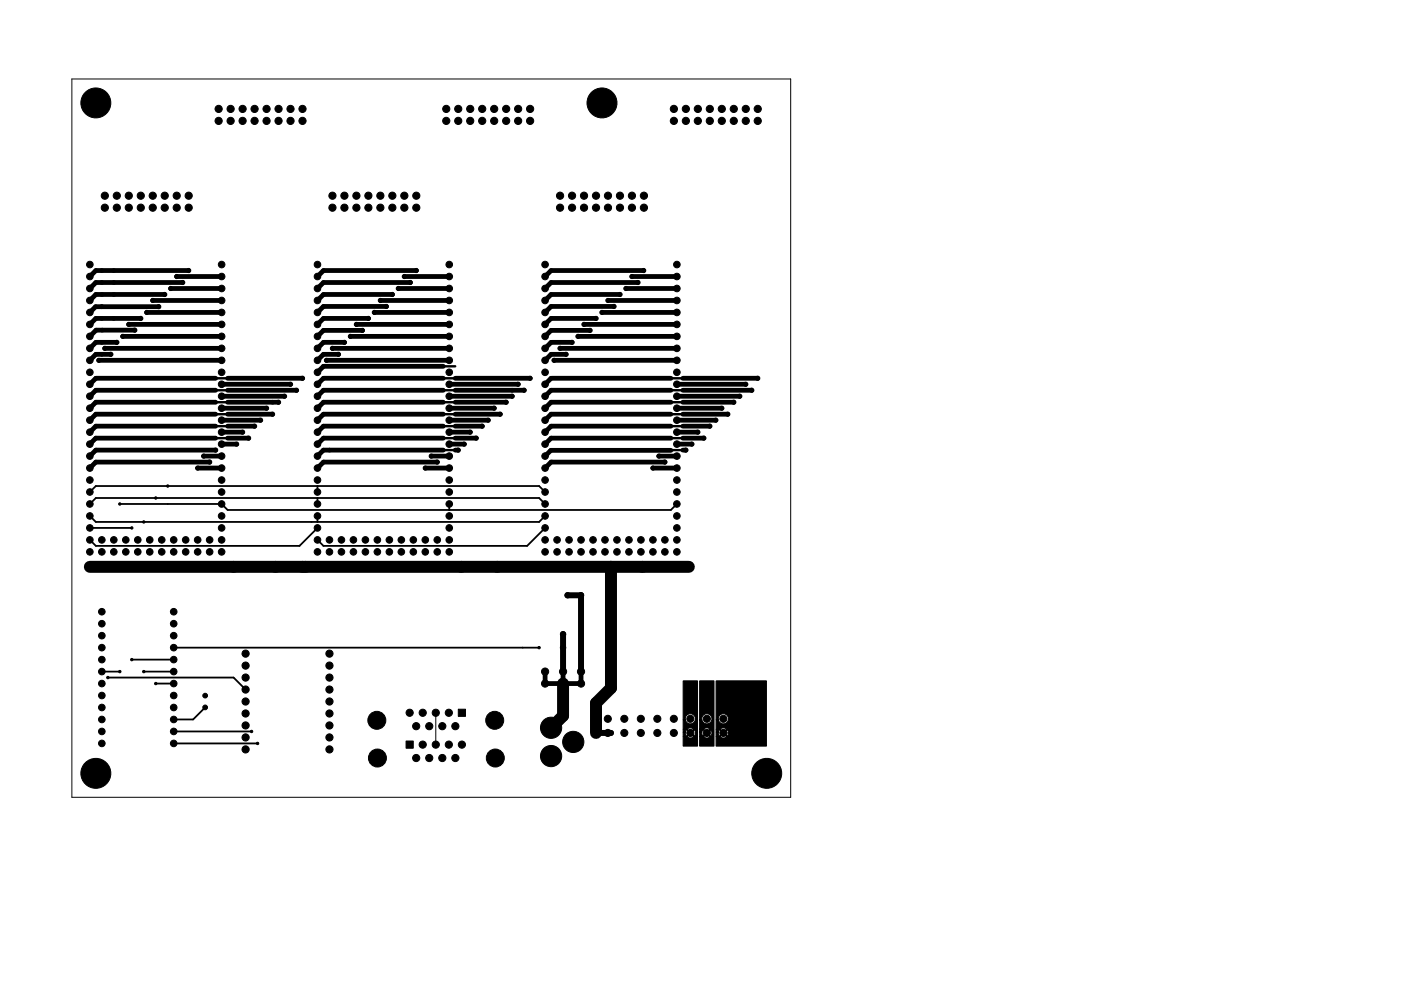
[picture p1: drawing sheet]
<svg xmlns="http://www.w3.org/2000/svg" width="297mm" height="210mm" viewBox="0 0 297 210" stroke-linecap="round" stroke-linejoin="round" font-family="sans-serif">
<path d="M15.2 16.8h152.4v152.4h-152.4zM92.4 151.2v6.8M146.4 146.9v2.9h.6l.6 .6v3.8l-1.2 1.3M149.9 146.9v2.9l1.2 1.3v3.5l-.9 .9h-.3M158.1 152.3v3.2h-4.7" fill="none" stroke="#000" stroke-width=".21"/>
<g fill="none" stroke="#000" stroke-width="1">
<path d="M37.5 58.7h9.5M38.7 59.9h-18.4l-1.3 1.3M40 57.4h-19.7l-1.3 1.3M85.7 58.7h9.5M87 59.9h-18.4l-1.3 1.3M88.3 57.4h-19.7l-1.3 1.3M134 58.7h9.5M135.3 59.9h-18.5l-1.2 1.3M136.5 57.4h-19.7l-1.2 1.3M21 76.4h26M22.2 73.9h24.8M23.5 75.2h-3.2l-1.3 1.2"/>
<path d="M24.8 72.6h-4.5l-1.3 1.3M26 71.4h21M27.3 68.8h19.7M28.6 70h-8.2l-1.4 1.4M29.8 67.6h-9.5l-1.3 1.2M31.1 66.3h15.9M32.4 63.7h14.6M33.7 65.1h-13.4l-1.3 1.2M34.9 62.5h-14.6l-1.3 1.2M36.2 61.2h10.8M69.2 76.4h26M70.5 73.9h24.7"/>
<path d="M71.8 75.2h-3.2l-1.3 1.2M73 72.6h-4.4l-1.3 1.3M74.3 71.4h20.9M75.6 68.8h19.6M76.8 70.1h-8.2l-1.3 1.3M78.1 67.6h-9.5l-1.3 1.2M79.4 66.3h15.8M80.6 63.7h14.6M81.9 65h-13.3l-1.3 1.3M83.2 62.5h-14.6l-1.3 1.2M84.5 61.2h10.7M94 77.7h-25.4l-1.3 1.3"/>
<path d="M117.5 76.4h26M118.7 73.9h24.8M120 75.2h-3.2l-1.2 1.2M121.3 72.6h-4.5l-1.2 1.3M122.6 71.4h20.9M123.8 68.8h19.7M125.1 70.1h-8.3l-1.2 1.3M126.4 67.6h-9.6l-1.2 1.2M127.6 66.3h15.9M128.9 63.7h14.6M130.2 65h-13.4l-1.2 1.3M131.4 62.5h-14.6l-1.2 1.2"/>
<path d="M132.7 61.2h10.8M41.9 99.3h5.1M43.2 96.8h3.8M44.4 98h-24.1l-1.3 1.3M45.7 80.3h-25.4l-1.3 1.2M45.7 82.8h-25.4l-1.3 1.3M45.7 85.3h-25.4l-1.3 1.3M45.7 87.9h-25.4l-1.3 1.2M45.7 90.4h-25.4l-1.3 1.3M45.7 93h-25.4l-1.3 1.2M45.7 95.5h-25.4l-1.3 1.3M47 94.2h3.2"/>
<path d="M47 91.7h4.4M47 89.1h8.2M47 86.6h9.5M47 84.1h13.3M47 81.5h14.6M48.3 80.3h15.8M48.3 82.8h14.6M48.3 85.3h10.8M48.3 87.9h9.5M48.3 90.4h5.7M48.3 93h4.4M90.2 99.3h5"/>
<path d="M91.4 96.8h3.8M92.7 98h-24.1l-1.3 1.3M94 80.3h-25.4l-1.3 1.2M94 82.8h-25.4l-1.3 1.3M94 85.3h-25.4l-1.3 1.3M94 87.9h-25.4l-1.3 1.2M94 90.4h-25.4l-1.3 1.3M94 93h-25.4l-1.3 1.2M94 95.5h-25.4l-1.3 1.3M95.2 94.2h3.2M95.2 91.7h4.5M95.2 89.1h8.3"/>
<path d="M95.2 86.6h9.6M95.2 84.1h13.4M95.2 81.5h14.7M96.5 80.3h15.9M96.5 82.8h14.6M96.5 85.3h10.8M96.5 87.9h9.5M96.5 90.4h5.7M96.5 93h4.5M96.5 95.5h.7M138.4 99.3h5.1M139.7 96.8h3.8"/>
<path d="M141 98h-24.2l-1.2 1.3M142.2 80.3h-25.4l-1.2 1.2M142.2 82.8h-25.4l-1.2 1.3M142.2 85.3h-25.4l-1.2 1.3M142.2 87.9h-25.4l-1.2 1.2M142.2 90.4h-25.4l-1.2 1.3M142.2 93h-25.4l-1.2 1.2M142.2 95.5h-25.4l-1.2 1.3M143.5 94.2h3.2M143.5 91.7h4.5M143.5 89.1h8.3M143.5 86.6h9.5"/>
<path d="M143.5 84.1h13.3M143.5 81.5h14.6M144.8 80.3h15.9M144.8 82.8h14.6M144.8 85.3h10.8M144.8 87.9h9.5M144.8 90.4h5.7M144.8 93h4.4M144.8 95.5h.6M115.6 142.5v2.5h7.6v-2.5M119.4 142.5v2.5"/>
</g>
<g fill="#000" stroke="#000" stroke-width=".21">
<path d="M86.1 157.2h1.5v1.5h-1.5zM97.2 150.5h1.5v1.5h-1.5zM144.8 144.5h3.1v13.8h-3.1v-2h.9a.83 .83 0 0 0 1.3 0l-.6-.7-.7 .7h-.9v-1h.5v.4l.3 .5 .7-.7h.2l.6 .7a.83 .83 0 0 0 0-1.4l-.6 .7h-.2l-.7-.7-.3 .5h-.5v-.6h.9l.7 .7 .6-.7a.83 .83 0 0 0-1.3 0h-.9v-2h.5a1.09 1.09 0 0 0 1.7 .7 1.09 1.09 0 0 0 0-1.8 1.09 1.09 0 0 0-1.7 .7v.4h-.5zM148.3 144.5h3.1v13.8h-3.1v-2h.9a.83 .83 0 0 0 1.3 0l-.6-.7-.7 .7h-.9v-1h.5v.4l.3 .5 .7-.7h.2l.6 .7a.83 .83 0 0 0 0-1.4l-.6 .7h-.2l-.7-.7-.3 .5h-.5v-.6h.9l.7 .7 .6-.7a.83 .83 0 0 0-1.3 0h-.9v-2h.5a1.09 1.09 0 0 0 1.7 .7 1.09 1.09 0 0 0 0-1.8 1.09 1.09 0 0 0-1.7 .7v.4h-.5zM151.8 144.5h10.7v13.8h-10.7v-2h.9a.83 .83 0 0 0 1.3 0l-.6-.7-.7 .7h-.9v-1h.5v.4l.3 .5 .7-.7h.2l.6 .7a.83 .83 0 0 0 0-1.4l-.6 .7h-.2l-.7-.7-.3 .5h-.5v-.6h.9l.7 .7 .6-.7a.83 .83 0 0 0-1.3 0h-.9v-2h.5a1.09 1.09 0 0 0 1.7 .7 1.09 1.09 0 0 0 0-1.8 1.09 1.09 0 0 0-1.7 .7v.4h-.5z"/>
<circle cx="20.3" cy="21.8" r="3.2"/>
<circle cx="46.4" cy="25.6" r=".76"/>
<circle cx="46.4" cy="23.1" r=".76"/>
<circle cx="48.9" cy="23.1" r=".76"/>
<circle cx="48.9" cy="25.6" r=".76"/>
<circle cx="51.4" cy="25.6" r=".76"/>
<circle cx="51.4" cy="23.1" r=".76"/>
<circle cx="54" cy="23.1" r=".76"/>
<circle cx="54" cy="25.6" r=".76"/>
<circle cx="56.5" cy="25.6" r=".76"/>
<circle cx="56.5" cy="23.1" r=".76"/>
<circle cx="59.1" cy="25.6" r=".76"/>
<circle cx="59.1" cy="23.1" r=".76"/>
<circle cx="61.6" cy="23.1" r=".76"/>
<circle cx="61.6" cy="25.6" r=".76"/>
<circle cx="64.1" cy="25.6" r=".76"/>
<circle cx="64.1" cy="23.1" r=".76"/>
<circle cx="94.6" cy="23.1" r=".76"/>
<circle cx="94.6" cy="25.6" r=".76"/>
<circle cx="97.2" cy="23.1" r=".76"/>
<circle cx="97.2" cy="25.6" r=".76"/>
<circle cx="99.7" cy="23.1" r=".76"/>
<circle cx="99.7" cy="25.6" r=".76"/>
<circle cx="102.2" cy="25.6" r=".76"/>
<circle cx="102.2" cy="23.1" r=".76"/>
<circle cx="104.8" cy="23.1" r=".76"/>
<circle cx="104.8" cy="25.6" r=".76"/>
<circle cx="107.3" cy="23.1" r=".76"/>
<circle cx="107.3" cy="25.6" r=".76"/>
<circle cx="109.9" cy="23.1" r=".76"/>
<circle cx="109.9" cy="25.6" r=".76"/>
<circle cx="112.4" cy="23.1" r=".76"/>
<circle cx="112.4" cy="25.6" r=".76"/>
<circle cx="127.6" cy="21.8" r="3.2"/>
<circle cx="142.9" cy="23.1" r=".76"/>
<circle cx="142.9" cy="25.6" r=".76"/>
<circle cx="145.4" cy="25.6" r=".76"/>
<circle cx="145.4" cy="23.1" r=".76"/>
<circle cx="148" cy="25.6" r=".76"/>
<circle cx="148" cy="23.1" r=".76"/>
<circle cx="150.5" cy="25.6" r=".76"/>
<circle cx="150.5" cy="23.1" r=".76"/>
<circle cx="153" cy="25.6" r=".76"/>
<circle cx="153" cy="23.1" r=".76"/>
<circle cx="155.6" cy="23.1" r=".76"/>
<circle cx="155.6" cy="25.6" r=".76"/>
<circle cx="158.1" cy="23.1" r=".76"/>
<circle cx="158.1" cy="25.6" r=".76"/>
<circle cx="160.7" cy="23.1" r=".76"/>
<circle cx="160.7" cy="25.6" r=".76"/>
<circle cx="19" cy="58.7" r=".7"/>
<circle cx="19" cy="56.1" r=".7"/>
<circle cx="22.2" cy="41.5" r=".76"/>
<circle cx="22.2" cy="44.1" r=".76"/>
<circle cx="24.8" cy="41.5" r=".76"/>
<circle cx="24.8" cy="44.1" r=".76"/>
<circle cx="27.3" cy="44.1" r=".76"/>
<circle cx="27.3" cy="41.5" r=".76"/>
<circle cx="29.8" cy="41.5" r=".76"/>
<circle cx="29.8" cy="44.1" r=".76"/>
<circle cx="32.4" cy="44.1" r=".76"/>
<circle cx="32.4" cy="41.5" r=".76"/>
<circle cx="34.9" cy="41.5" r=".76"/>
<circle cx="34.9" cy="44.1" r=".76"/>
<circle cx="37.5" cy="44.1" r=".76"/>
<circle cx="37.5" cy="41.5" r=".76"/>
<circle cx="37.5" cy="58.7" r=".44"/>
<circle cx="38.7" cy="59.9" r=".44"/>
<circle cx="40" cy="44.1" r=".76"/>
<circle cx="40" cy="41.5" r=".76"/>
<circle cx="40" cy="57.4" r=".44"/>
<circle cx="47" cy="58.7" r=".7"/>
<circle cx="47" cy="56.1" r=".7"/>
<circle cx="67.3" cy="58.7" r=".7"/>
<circle cx="67.3" cy="56.1" r=".7"/>
<circle cx="70.5" cy="44.1" r=".76"/>
<circle cx="70.5" cy="41.5" r=".76"/>
<circle cx="73" cy="41.5" r=".76"/>
<circle cx="73" cy="44.1" r=".76"/>
<circle cx="75.6" cy="44.1" r=".76"/>
<circle cx="75.6" cy="41.5" r=".76"/>
<circle cx="78.1" cy="41.5" r=".76"/>
<circle cx="78.1" cy="44.1" r=".76"/>
<circle cx="80.6" cy="44.1" r=".76"/>
<circle cx="80.6" cy="41.5" r=".76"/>
<circle cx="83.2" cy="44.1" r=".76"/>
<circle cx="83.2" cy="41.5" r=".76"/>
<circle cx="85.7" cy="44.1" r=".76"/>
<circle cx="85.7" cy="41.5" r=".76"/>
<circle cx="85.7" cy="58.7" r=".44"/>
<circle cx="87" cy="59.9" r=".44"/>
<circle cx="88.3" cy="44.1" r=".76"/>
<circle cx="88.3" cy="41.5" r=".76"/>
<circle cx="88.3" cy="57.4" r=".44"/>
<circle cx="95.2" cy="58.7" r=".7"/>
<circle cx="95.2" cy="56.1" r=".7"/>
<circle cx="115.6" cy="58.7" r=".7"/>
<circle cx="115.6" cy="56.1" r=".7"/>
<circle cx="118.7" cy="44.1" r=".76"/>
<circle cx="118.7" cy="41.5" r=".76"/>
<circle cx="121.3" cy="44.1" r=".76"/>
<circle cx="121.3" cy="41.5" r=".76"/>
<circle cx="123.8" cy="41.5" r=".76"/>
<circle cx="123.8" cy="44.1" r=".76"/>
<circle cx="126.4" cy="44.1" r=".76"/>
<circle cx="126.4" cy="41.5" r=".76"/>
<circle cx="128.9" cy="44.1" r=".76"/>
<circle cx="128.9" cy="41.5" r=".76"/>
<circle cx="131.4" cy="44.1" r=".76"/>
<circle cx="131.4" cy="41.5" r=".76"/>
<circle cx="134" cy="44.1" r=".76"/>
<circle cx="134" cy="41.5" r=".76"/>
<circle cx="134" cy="58.7" r=".44"/>
<circle cx="135.3" cy="59.9" r=".44"/>
<circle cx="136.5" cy="57.4" r=".44"/>
<circle cx="136.5" cy="44.1" r=".76"/>
<circle cx="136.5" cy="41.5" r=".76"/>
<circle cx="143.5" cy="56.1" r=".7"/>
<circle cx="143.5" cy="58.7" r=".7"/>
<circle cx="19" cy="68.8" r=".7"/>
<circle cx="19" cy="79" r=".7"/>
<circle cx="19" cy="61.2" r=".7"/>
<circle cx="19" cy="66.3" r=".7"/>
<circle cx="19" cy="63.7" r=".7"/>
<circle cx="19" cy="71.4" r=".7"/>
<circle cx="19" cy="76.4" r=".7"/>
<circle cx="19" cy="73.9" r=".7"/>
<circle cx="21" cy="76.4" r=".44"/>
<circle cx="22.2" cy="73.9" r=".44"/>
<circle cx="23.5" cy="75.2" r=".44"/>
<circle cx="24.8" cy="72.6" r=".44"/>
<circle cx="26" cy="71.4" r=".44"/>
<circle cx="27.3" cy="68.8" r=".44"/>
<circle cx="28.6" cy="70" r=".44"/>
<circle cx="29.8" cy="67.6" r=".44"/>
<circle cx="31.1" cy="66.3" r=".44"/>
<circle cx="32.4" cy="63.7" r=".44"/>
<circle cx="33.7" cy="65.1" r=".44"/>
<circle cx="34.9" cy="62.5" r=".44"/>
<circle cx="36.2" cy="61.2" r=".44"/>
<circle cx="47" cy="66.3" r=".7"/>
<circle cx="47" cy="61.2" r=".7"/>
<circle cx="47" cy="79" r=".7"/>
<circle cx="47" cy="68.8" r=".7"/>
<circle cx="47" cy="76.4" r=".7"/>
<circle cx="47" cy="63.7" r=".7"/>
<circle cx="47" cy="73.9" r=".7"/>
<circle cx="47" cy="71.4" r=".7"/>
<circle cx="67.3" cy="63.7" r=".7"/>
<circle cx="67.3" cy="61.2" r=".7"/>
<circle cx="67.3" cy="66.3" r=".7"/>
<circle cx="67.3" cy="68.8" r=".7"/>
<circle cx="67.3" cy="71.4" r=".7"/>
<circle cx="67.3" cy="76.4" r=".7"/>
<circle cx="67.3" cy="73.9" r=".7"/>
<circle cx="67.3" cy="79" r=".7"/>
<circle cx="69.2" cy="76.4" r=".44"/>
<circle cx="70.5" cy="73.9" r=".44"/>
<circle cx="71.8" cy="75.2" r=".44"/>
<circle cx="73" cy="72.6" r=".44"/>
<circle cx="74.3" cy="71.4" r=".44"/>
<circle cx="75.6" cy="68.8" r=".44"/>
<circle cx="76.8" cy="70.1" r=".44"/>
<circle cx="78.1" cy="67.6" r=".44"/>
<circle cx="79.4" cy="66.3" r=".44"/>
<circle cx="80.6" cy="63.7" r=".44"/>
<circle cx="81.9" cy="65" r=".44"/>
<circle cx="83.2" cy="62.5" r=".44"/>
<circle cx="84.5" cy="61.2" r=".44"/>
<circle cx="95.2" cy="76.4" r=".7"/>
<circle cx="95.2" cy="66.3" r=".7"/>
<circle cx="95.2" cy="79" r=".7"/>
<circle cx="95.2" cy="73.9" r=".7"/>
<circle cx="95.2" cy="63.7" r=".7"/>
<circle cx="95.2" cy="61.2" r=".7"/>
<circle cx="95.2" cy="71.4" r=".7"/>
<circle cx="95.2" cy="68.8" r=".7"/>
<circle cx="115.6" cy="68.8" r=".7"/>
<circle cx="115.6" cy="61.2" r=".7"/>
<circle cx="115.6" cy="71.4" r=".7"/>
<circle cx="115.6" cy="79" r=".7"/>
<circle cx="115.6" cy="73.9" r=".7"/>
<circle cx="115.6" cy="66.3" r=".7"/>
<circle cx="115.6" cy="63.7" r=".7"/>
<circle cx="115.6" cy="76.4" r=".7"/>
<circle cx="117.5" cy="76.4" r=".44"/>
<circle cx="118.7" cy="73.9" r=".44"/>
<circle cx="120" cy="75.2" r=".44"/>
<circle cx="121.3" cy="72.6" r=".44"/>
<circle cx="122.6" cy="71.4" r=".44"/>
<circle cx="123.8" cy="68.8" r=".44"/>
<circle cx="125.1" cy="70.1" r=".44"/>
<circle cx="126.4" cy="67.6" r=".44"/>
<circle cx="127.6" cy="66.3" r=".44"/>
<circle cx="128.9" cy="63.7" r=".44"/>
<circle cx="130.2" cy="65" r=".44"/>
<circle cx="131.4" cy="62.5" r=".44"/>
<circle cx="132.7" cy="61.2" r=".44"/>
<circle cx="143.5" cy="63.7" r=".7"/>
<circle cx="143.5" cy="73.9" r=".7"/>
<circle cx="143.5" cy="71.4" r=".7"/>
<circle cx="143.5" cy="79" r=".7"/>
<circle cx="143.5" cy="61.2" r=".7"/>
<circle cx="143.5" cy="68.8" r=".7"/>
<circle cx="143.5" cy="76.4" r=".7"/>
<circle cx="143.5" cy="66.3" r=".7"/>
<circle cx="19" cy="84.1" r=".7"/>
<circle cx="19" cy="96.8" r=".7"/>
<circle cx="19" cy="81.5" r=".7"/>
<circle cx="19" cy="86.6" r=".7"/>
<circle cx="19" cy="89.1" r=".7"/>
<circle cx="19" cy="94.2" r=".7"/>
<circle cx="19" cy="99.3" r=".7"/>
<circle cx="19" cy="91.7" r=".7"/>
<circle cx="41.9" cy="99.3" r=".44"/>
<circle cx="43.2" cy="96.8" r=".44"/>
<circle cx="44.5" cy="98" r=".44"/>
<circle cx="45.7" cy="95.5" r=".44"/>
<circle cx="47" cy="81.5" r=".7"/>
<circle cx="47" cy="99.3" r=".7"/>
<circle cx="47" cy="96.8" r=".7"/>
<circle cx="47" cy="84.1" r=".7"/>
<circle cx="47" cy="89.1" r=".7"/>
<circle cx="47" cy="86.6" r=".7"/>
<circle cx="47" cy="94.2" r=".7"/>
<circle cx="47" cy="91.7" r=".7"/>
<circle cx="50.2" cy="94.2" r=".44"/>
<circle cx="51.4" cy="91.7" r=".44"/>
<circle cx="52.7" cy="93" r=".44"/>
<circle cx="54" cy="90.4" r=".44"/>
<circle cx="55.2" cy="89.1" r=".44"/>
<circle cx="56.5" cy="86.6" r=".44"/>
<circle cx="57.8" cy="87.9" r=".44"/>
<circle cx="59.1" cy="85.3" r=".44"/>
<circle cx="60.3" cy="84.1" r=".44"/>
<circle cx="61.6" cy="81.5" r=".44"/>
<circle cx="62.9" cy="82.8" r=".44"/>
<circle cx="64.1" cy="80.3" r=".44"/>
<circle cx="67.3" cy="91.7" r=".7"/>
<circle cx="67.3" cy="86.6" r=".7"/>
<circle cx="67.3" cy="89.1" r=".7"/>
<circle cx="67.3" cy="96.8" r=".7"/>
<circle cx="67.3" cy="94.2" r=".7"/>
<circle cx="67.3" cy="84.1" r=".7"/>
<circle cx="67.3" cy="99.3" r=".7"/>
<circle cx="67.3" cy="81.5" r=".7"/>
<circle cx="90.2" cy="99.3" r=".44"/>
<circle cx="91.4" cy="96.8" r=".44"/>
<circle cx="92.7" cy="98" r=".44"/>
<circle cx="95.2" cy="86.6" r=".7"/>
<circle cx="95.2" cy="84.1" r=".7"/>
<circle cx="95.2" cy="96.8" r=".7"/>
<circle cx="95.2" cy="94.2" r=".7"/>
<circle cx="95.2" cy="89.1" r=".7"/>
<circle cx="95.2" cy="81.5" r=".7"/>
<circle cx="95.2" cy="91.7" r=".7"/>
<circle cx="95.2" cy="99.3" r=".7"/>
<circle cx="97.2" cy="95.5" r=".44"/>
<circle cx="98.4" cy="94.2" r=".44"/>
<circle cx="99.7" cy="91.7" r=".44"/>
<circle cx="101" cy="93" r=".44"/>
<circle cx="102.2" cy="90.4" r=".44"/>
<circle cx="103.5" cy="89.1" r=".44"/>
<circle cx="104.8" cy="86.6" r=".44"/>
<circle cx="106" cy="87.9" r=".44"/>
<circle cx="107.3" cy="85.3" r=".44"/>
<circle cx="108.6" cy="84.1" r=".44"/>
<circle cx="109.9" cy="81.5" r=".44"/>
<circle cx="111.1" cy="82.8" r=".44"/>
<circle cx="112.4" cy="80.3" r=".44"/>
<circle cx="115.6" cy="86.6" r=".7"/>
<circle cx="115.6" cy="89.1" r=".7"/>
<circle cx="115.6" cy="94.2" r=".7"/>
<circle cx="115.6" cy="81.5" r=".7"/>
<circle cx="115.6" cy="84.1" r=".7"/>
<circle cx="115.6" cy="96.8" r=".7"/>
<circle cx="115.6" cy="99.3" r=".7"/>
<circle cx="115.6" cy="91.7" r=".7"/>
<circle cx="138.4" cy="99.3" r=".44"/>
<circle cx="139.7" cy="96.8" r=".44"/>
<circle cx="141" cy="98" r=".44"/>
<circle cx="143.5" cy="96.8" r=".7"/>
<circle cx="143.5" cy="84.1" r=".7"/>
<circle cx="143.5" cy="99.3" r=".7"/>
<circle cx="143.5" cy="86.6" r=".7"/>
<circle cx="143.5" cy="81.5" r=".7"/>
<circle cx="143.5" cy="94.2" r=".7"/>
<circle cx="143.5" cy="89.1" r=".7"/>
<circle cx="143.5" cy="91.7" r=".7"/>
<circle cx="145.4" cy="95.5" r=".44"/>
<circle cx="146.7" cy="94.2" r=".44"/>
<circle cx="148" cy="91.7" r=".44"/>
<circle cx="149.2" cy="93" r=".44"/>
<circle cx="150.5" cy="90.4" r=".44"/>
<circle cx="151.8" cy="89.1" r=".44"/>
<circle cx="153" cy="86.6" r=".44"/>
<circle cx="154.3" cy="87.9" r=".44"/>
<circle cx="155.6" cy="85.3" r=".44"/>
<circle cx="156.8" cy="84.1" r=".44"/>
<circle cx="158.1" cy="81.5" r=".44"/>
<circle cx="159.4" cy="82.8" r=".44"/>
<circle cx="160.7" cy="80.3" r=".44"/>
<circle cx="19" cy="104.4" r=".7"/>
<circle cx="19" cy="109.5" r=".7"/>
<circle cx="19" cy="117.1" r=".7"/>
<circle cx="19" cy="106.9" r=".7"/>
<circle cx="19" cy="101.8" r=".7"/>
<circle cx="19" cy="112" r=".7"/>
<circle cx="19" cy="114.5" r=".7"/>
<circle cx="21.6" cy="114.5" r=".7"/>
<circle cx="21.6" cy="117.1" r=".7"/>
<circle cx="24.1" cy="117.1" r=".7"/>
<circle cx="24.1" cy="114.5" r=".7"/>
<circle cx="25.4" cy="106.9" r=".25"/>
<circle cx="26.7" cy="114.5" r=".7"/>
<circle cx="26.7" cy="117.1" r=".7"/>
<circle cx="27.9" cy="112" r=".25"/>
<circle cx="29.2" cy="117.1" r=".7"/>
<circle cx="29.2" cy="114.5" r=".7"/>
<circle cx="30.5" cy="110.7" r=".25"/>
<circle cx="31.7" cy="114.5" r=".7"/>
<circle cx="31.7" cy="117.1" r=".7"/>
<circle cx="33" cy="105.7" r=".25"/>
<circle cx="34.3" cy="117.1" r=".7"/>
<circle cx="34.3" cy="114.5" r=".7"/>
<circle cx="35.6" cy="103.1" r=".25"/>
<circle cx="36.8" cy="114.5" r=".7"/>
<circle cx="36.8" cy="117.1" r=".7"/>
<circle cx="39.4" cy="117.1" r=".7"/>
<circle cx="39.4" cy="114.5" r=".7"/>
<circle cx="41.9" cy="117.1" r=".7"/>
<circle cx="41.9" cy="114.5" r=".7"/>
<circle cx="44.4" cy="117.1" r=".7"/>
<circle cx="44.4" cy="114.5" r=".7"/>
<circle cx="47" cy="109.5" r=".7"/>
<circle cx="47" cy="114.5" r=".7"/>
<circle cx="47" cy="112" r=".7"/>
<circle cx="47" cy="117.1" r=".7"/>
<circle cx="47" cy="106.9" r=".7"/>
<circle cx="47" cy="104.4" r=".7"/>
<circle cx="47" cy="101.8" r=".7"/>
<circle cx="47" cy="112" r=".25"/>
<circle cx="67.3" cy="109.5" r=".7"/>
<circle cx="67.3" cy="112" r=".7"/>
<circle cx="67.3" cy="104.4" r=".7"/>
<circle cx="67.3" cy="106.9" r=".7"/>
<circle cx="67.3" cy="117.1" r=".7"/>
<circle cx="67.3" cy="114.5" r=".7"/>
<circle cx="67.3" cy="101.8" r=".7"/>
<circle cx="69.8" cy="117.1" r=".7"/>
<circle cx="69.8" cy="114.5" r=".7"/>
<circle cx="72.4" cy="117.1" r=".7"/>
<circle cx="72.4" cy="114.5" r=".7"/>
<circle cx="74.9" cy="117.1" r=".7"/>
<circle cx="74.9" cy="114.5" r=".7"/>
<circle cx="77.5" cy="117.1" r=".7"/>
<circle cx="77.5" cy="114.5" r=".7"/>
<circle cx="80" cy="117.1" r=".7"/>
<circle cx="80" cy="114.5" r=".7"/>
<circle cx="82.5" cy="117.1" r=".7"/>
<circle cx="82.5" cy="114.5" r=".7"/>
<circle cx="85.1" cy="117.1" r=".7"/>
<circle cx="85.1" cy="114.5" r=".7"/>
<circle cx="87.6" cy="117.1" r=".7"/>
<circle cx="87.6" cy="114.5" r=".7"/>
<circle cx="90.2" cy="117.1" r=".7"/>
<circle cx="90.2" cy="114.5" r=".7"/>
<circle cx="92.7" cy="117.1" r=".7"/>
<circle cx="92.7" cy="114.5" r=".7"/>
<circle cx="95.2" cy="101.8" r=".7"/>
<circle cx="95.2" cy="112" r=".7"/>
<circle cx="95.2" cy="117.1" r=".7"/>
<circle cx="95.2" cy="106.9" r=".7"/>
<circle cx="95.2" cy="104.4" r=".7"/>
<circle cx="95.2" cy="114.5" r=".7"/>
<circle cx="95.2" cy="109.5" r=".7"/>
<circle cx="115.6" cy="109.5" r=".7"/>
<circle cx="115.6" cy="104.4" r=".7"/>
<circle cx="115.6" cy="112" r=".7"/>
<circle cx="115.6" cy="106.9" r=".7"/>
<circle cx="115.6" cy="117.1" r=".7"/>
<circle cx="115.6" cy="114.5" r=".7"/>
<circle cx="115.6" cy="101.8" r=".7"/>
<circle cx="118.1" cy="117.1" r=".7"/>
<circle cx="118.1" cy="114.5" r=".7"/>
<circle cx="120.6" cy="114.5" r=".7"/>
<circle cx="120.6" cy="117.1" r=".7"/>
<circle cx="123.2" cy="117.1" r=".7"/>
<circle cx="123.2" cy="114.5" r=".7"/>
<circle cx="125.7" cy="117.1" r=".7"/>
<circle cx="125.7" cy="114.5" r=".7"/>
<circle cx="128.3" cy="117.1" r=".7"/>
<circle cx="128.3" cy="114.5" r=".7"/>
<circle cx="130.8" cy="117.1" r=".7"/>
<circle cx="130.8" cy="114.5" r=".7"/>
<circle cx="133.3" cy="117.1" r=".7"/>
<circle cx="133.3" cy="114.5" r=".7"/>
<circle cx="135.9" cy="117.1" r=".7"/>
<circle cx="135.9" cy="114.5" r=".7"/>
<circle cx="138.4" cy="117.1" r=".7"/>
<circle cx="138.4" cy="114.5" r=".7"/>
<circle cx="141" cy="114.5" r=".7"/>
<circle cx="141" cy="117.1" r=".7"/>
<circle cx="143.5" cy="114.5" r=".7"/>
<circle cx="143.5" cy="101.8" r=".7"/>
<circle cx="143.5" cy="117.1" r=".7"/>
<circle cx="143.5" cy="112" r=".7"/>
<circle cx="143.5" cy="109.5" r=".7"/>
<circle cx="143.5" cy="106.9" r=".7"/>
<circle cx="143.5" cy="104.4" r=".7"/>
<circle cx="19" cy="120.3" r=".57"/>
<circle cx="21.6" cy="129.8" r=".7"/>
<circle cx="21.6" cy="134.9" r=".7"/>
<circle cx="21.6" cy="132.3" r=".7"/>
<circle cx="21.6" cy="139.9" r=".7"/>
<circle cx="21.6" cy="137.4" r=".7"/>
<circle cx="27.9" cy="139.9" r=".25"/>
<circle cx="36.8" cy="134.9" r=".7"/>
<circle cx="36.8" cy="129.8" r=".7"/>
<circle cx="36.8" cy="132.3" r=".7"/>
<circle cx="36.8" cy="137.4" r=".7"/>
<circle cx="36.8" cy="139.9" r=".7"/>
<circle cx="49.5" cy="120.3" r=".57"/>
<circle cx="52.1" cy="138.7" r=".76"/>
<circle cx="69.8" cy="138.7" r=".76"/>
<circle cx="97.8" cy="120.3" r=".57"/>
<circle cx="114.3" cy="137.4" r=".25"/>
<circle cx="119.4" cy="137.4" r=".57"/>
<circle cx="119.4" cy="134.6" r=".57"/>
<circle cx="120.3" cy="126.3" r=".57"/>
<circle cx="123.2" cy="126.3" r=".57"/>
<circle cx="146.1" cy="120.3" r=".57"/>
<circle cx="21.6" cy="155.2" r=".7"/>
<circle cx="21.6" cy="150.1" r=".7"/>
<circle cx="21.6" cy="147.6" r=".7"/>
<circle cx="21.6" cy="152.6" r=".7"/>
<circle cx="21.6" cy="145" r=".7"/>
<circle cx="21.6" cy="157.7" r=".7"/>
<circle cx="21.6" cy="142.5" r=".7"/>
<circle cx="22.9" cy="143.8" r=".25"/>
<circle cx="25.4" cy="142.5" r=".25"/>
<circle cx="30.5" cy="142.5" r=".25"/>
<circle cx="33" cy="145" r=".25"/>
<circle cx="36.8" cy="147.6" r=".7"/>
<circle cx="36.8" cy="155.2" r=".7"/>
<circle cx="36.8" cy="150.1" r=".7"/>
<circle cx="36.8" cy="157.7" r=".7"/>
<circle cx="36.8" cy="145" r=".7"/>
<circle cx="36.8" cy="142.5" r=".7"/>
<circle cx="36.8" cy="152.6" r=".7"/>
<circle cx="43.5" cy="147.6" r=".5"/>
<circle cx="43.5" cy="150.1" r=".5"/>
<circle cx="52.1" cy="156.5" r=".76"/>
<circle cx="52.1" cy="148.8" r=".76"/>
<circle cx="52.1" cy="141.2" r=".76"/>
<circle cx="52.1" cy="153.9" r=".76"/>
<circle cx="52.1" cy="143.8" r=".76"/>
<circle cx="52.1" cy="146.3" r=".76"/>
<circle cx="52.1" cy="151.4" r=".76"/>
<circle cx="52.1" cy="159" r=".76"/>
<circle cx="53.3" cy="155.2" r=".25"/>
<circle cx="54.6" cy="157.7" r=".25"/>
<circle cx="69.8" cy="151.4" r=".76"/>
<circle cx="69.8" cy="141.2" r=".76"/>
<circle cx="69.8" cy="146.3" r=".76"/>
<circle cx="69.8" cy="148.8" r=".76"/>
<circle cx="69.8" cy="153.9" r=".76"/>
<circle cx="69.8" cy="156.5" r=".76"/>
<circle cx="69.8" cy="159" r=".76"/>
<circle cx="69.8" cy="143.8" r=".76"/>
<circle cx="79.9" cy="152.8" r="1.9"/>
<circle cx="86.9" cy="151.2" r=".76"/>
<circle cx="88.2" cy="154.1" r=".76"/>
<circle cx="89.6" cy="158" r=".76"/>
<circle cx="89.6" cy="151.2" r=".76"/>
<circle cx="91" cy="154.1" r=".76"/>
<circle cx="92.4" cy="151.2" r=".76"/>
<circle cx="92.4" cy="158" r=".76"/>
<circle cx="93.8" cy="154.1" r=".76"/>
<circle cx="95.2" cy="151.2" r=".76"/>
<circle cx="95.2" cy="158" r=".76"/>
<circle cx="96.5" cy="154.1" r=".76"/>
<circle cx="97.9" cy="158" r=".76"/>
<circle cx="104.9" cy="152.8" r="1.9"/>
<circle cx="115.6" cy="145" r=".76"/>
<circle cx="115.6" cy="142.5" r=".76"/>
<circle cx="116.8" cy="154.4" r="2.25"/>
<circle cx="119.4" cy="145" r=".76"/>
<circle cx="119.4" cy="142.5" r=".76"/>
<circle cx="121.5" cy="157.4" r="2.25"/>
<circle cx="123.2" cy="145" r=".76"/>
<circle cx="123.2" cy="142.5" r=".76"/>
<circle cx="128.9" cy="152.5" r=".75"/>
<circle cx="128.9" cy="155.5" r=".75"/>
<circle cx="132.4" cy="152.5" r=".75"/>
<circle cx="132.4" cy="155.5" r=".75"/>
<circle cx="135.9" cy="152.5" r=".75"/>
<circle cx="135.9" cy="155.5" r=".75"/>
<circle cx="139.4" cy="152.5" r=".75"/>
<circle cx="139.4" cy="155.5" r=".75"/>
<circle cx="142.9" cy="152.5" r=".75"/>
<circle cx="142.9" cy="155.5" r=".75"/>
<circle cx="146.4" cy="152.5" r=".75"/>
<circle cx="146.4" cy="155.5" r=".75"/>
<circle cx="146.4" cy="146.9" r=".57"/>
<circle cx="146.4" cy="149.8" r=".57"/>
<circle cx="149.9" cy="149.8" r=".57"/>
<circle cx="149.9" cy="146.9" r=".57"/>
<circle cx="149.9" cy="152.5" r=".75"/>
<circle cx="149.9" cy="155.5" r=".75"/>
<circle cx="153.4" cy="152.5" r=".75"/>
<circle cx="153.4" cy="155.5" r=".75"/>
<circle cx="158.1" cy="152.3" r=".57"/>
<circle cx="158.1" cy="155.5" r=".57"/>
<circle cx="20.3" cy="164.1" r="3.2"/>
<circle cx="80" cy="160.8" r="1.9"/>
<circle cx="88.2" cy="160.8" r=".76"/>
<circle cx="91" cy="160.8" r=".76"/>
<circle cx="93.8" cy="160.8" r=".76"/>
<circle cx="96.5" cy="160.8" r=".76"/>
<circle cx="105" cy="160.8" r="1.9"/>
<circle cx="116.8" cy="160.4" r="2.25"/>
<circle cx="162.6" cy="164.1" r="3.2"/>
</g>
<path d="M19 120.3h127M129.5 120.3v25.7l-3.1 3.2v6.3M119.4 145v6.9l-2.6 2.5" fill="none" stroke="#000" stroke-width="2.5"/>
<g fill="none" stroke="#000" stroke-width=".51">
<path d="M94 77.7h2.5M45.7 80.3h2.6M45.7 82.8h2.6M45.7 85.3h2.6M45.7 87.9h2.6M45.7 90.4h2.6M45.7 93h2.6M94 80.3h2.5M94 82.8h2.5M94 85.3h2.5M94 87.9h2.5M94 90.4h2.5"/>
<path d="M94 93h2.5M94 95.5h2.5M142.2 80.3h2.6M142.2 82.8h2.6M142.2 85.3h2.6M142.2 87.9h2.6M142.2 90.4h2.6M142.2 93h2.6M144.8 95.5h-2.6"/>
</g>
<path d="M119.4 134.6v7.9M120.3 126.3h2.9v16.2M126.4 155.5h3.1" fill="none" stroke="#000" stroke-width="1.3"/>
<g fill="none" stroke="#000" stroke-width=".38">
<path d="M19 104.4l1.3-1.3h94l1.3 1.3M19 106.9l1.3-1.2h94l1.3 1.2M19 109.5l1.3 1.2h94l1.3-1.2M19 112h8.9M25.4 106.9h21.6l1.3 1.3h93.9l1.3-1.3M67.3 103.1v1.3M67.3 105.7v1.2M67.3 109.5v1.2M67.3 112l-3.8 3.8h-43.2l-1.3-1.3M95.2 106.9v1.3M115.6 112l-3.8 3.8h-43.2l-1.3-1.3M27.9 139.9h8.9"/>
<path d="M36.8 137.4h77.5M21.6 142.5h3.8M22.9 143.8h26.6l2.6 2.5M30.5 142.5h6.3M33 145h3.8M36.8 155.2h16.5M36.8 157.7h17.8M43.5 150.1l-2.6 2.5h-4.1"/>
</g>
</svg>
